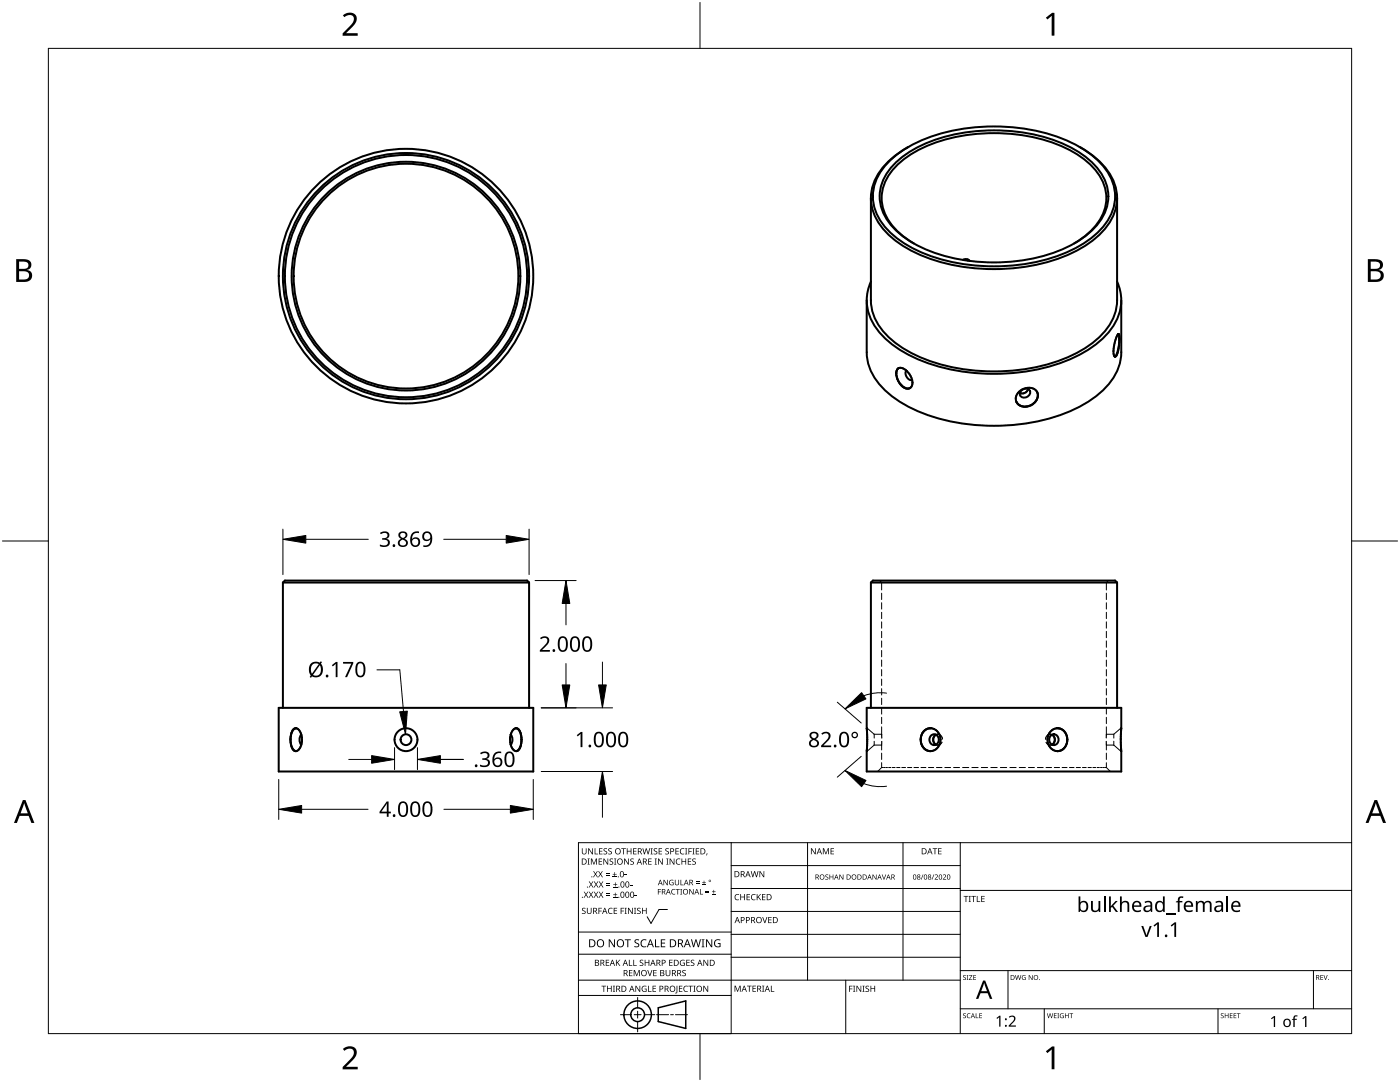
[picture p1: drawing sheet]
<svg xmlns="http://www.w3.org/2000/svg" width="279mm" height="216mm" viewBox="0 0 279 216" stroke-linecap="round" stroke-linejoin="round" font-family="sans-serif">
<g fill="none" stroke="#000" stroke-width=".4">
<path d="M173.8 39.5v20.4a11.5 11.5 0 0 0 5.8 9.2 34.6 34.6 0 0 0 21 5 31.3 31.3 0 0 0 17.8-6 11 11 0 0 0 4.5-8.2v-20.4M177.5 32.1a28.1 28.1 0 0 1 16.5-6.6 36.9 36.9 0 0 1 21.5 3.8 12.9 12.9 0 0 1 6.9 8.6 10.1 10.1 0 0 1-4.3 9.3 30.8 30.8 0 0 1-17.5 5.9 34.9 34.9 0 0 1-20.7-4.9 11.3 11.3 0 0 1-5.7-9 9.9 9.9 0 0 1 3.3-7.1zM179 32.2a26.4 26.4 0 0 1 15-5.9 34.4 34.4 0 0 1 21.2 4 12.1 12.1 0 0 1 5.9 7.6 9 9 0 0 1-3.4 8.3 26.4 26.4 0 0 1-15 5.9 34.4 34.4 0 0 1-21.2-4 12.1 12.1 0 0 1-5.8-7.6 9 9 0 0 1 3.3-8.3zM181.3 29.3a14.1 14.1 0 0 0-7.3 8.3 9.5 9.5 0 0 0 3.2 9.1 26.7 26.7 0 0 0 14.6 6.5 37.9 37.9 0 0 0 23.9-3.7 13.1 13.1 0 0 0 7.1-8.7 10.1 10.1 0 0 0-4-9.2l-3.3-2.3M173 59.9v10.4a10.9 10.9 0 0 0 4.6 8.5 32.4 32.4 0 0 0 18.5 6.1 37.6 37.6 0 0 0 20.2-4.2 14.9 14.9 0 0 0 7.1-7.8l.3-1.3 .1-1.3v-10.4M173.8 56.2a9.1 9.1 0 0 0 1.6 10 23.7 23.7 0 0 0 12.1 7 41.1 41.1 0 0 0 27.2-2.1 15.6 15.6 0 0 0 8.7-8.5 8.8 8.8 0 0 0-.5-6.4M192.2 51.8l.7-.1 .6 .4M193.2 51.8l-.1 .2M214.4 48.6a11.7 11.7 0 0 0 6.3-8.2 9.6 9.6 0 0 0-4.5-8.7 30.2 30.2 0 0 0-17.8-5.1 30.2 30.2 0 0 0-17.9 5.1 9.6 9.6 0 0 0-4.5 8.7 11.7 11.7 0 0 0 6.4 8.2M178.9 74.5a3.2 3.2 0 0 0 2.4 3l.3-.1M178.9 74.5a2.93 2.93 0 0 0 2.4 3l.3-.1M179.3 73.5l-.3 .4-.1 .6"/>
<path d="M179.3 73.5h.1M179.3 73.5a2.37 2.37 0 0 1 2.4 1.5l.3 .8M179.3 73.5a1.14 1.14 0 0 0-.4 1M180.9 74a1.27 1.27 0 0 0 1.1 1.8M182 75.8l.1 .6M182.1 76.4h.1M182.1 76.4l-.2 .7-.3 .3M203.9 77.9a.92 .92 0 0 1 1.1-.3 .92 .92 0 0 1 .5 1.1 1.05 1.05 0 0 1-1 .6 1.05 1.05 0 0 1-1-.7zM205.2 77.7a1.25 1.25 0 0 1-1.6 .7M207 78.3l.1 .6M207 78.3a2.41 2.41 0 0 0-3.8 0l-.4 .9 .1 1M207 78.3h.1"/>
<path d="M207.1 78.9h.1M207.1 78.9a2.39 2.39 0 0 1-1.6 2.1 2.39 2.39 0 0 1-2.6-.8M207.1 78.9a2.52 2.52 0 0 1-4 1.7l-.3-.4M222.5 71.2h.1M223.2 66.6l.1 .3 .1 .7M223.2 66.6l-.4 .6-.3 1.1a3.6 3.6 0 0 0 0 2.9M223.2 66.6l.2 1M223.2 66.6h.1M223.4 67.6a8.1 8.1 0 0 1-.8 3.5l-.1 .1M223.4 67.6h.1M223.4 67.6l-.1 1.1a3 3 0 0 1-.8 2.5M56.5 116.2l.4-.4h48.3l.4 .4"/>
<path d="M56.5 116.2v25M56.5 116.2h49.1M105.6 116.2v25M173.8 116.2h49.1M173.8 116.2l.4-.4h48.3l.4 .4M173.8 116.2v25M222.9 116.2v25M55.6 141.2h50.8v12.7h-50.8zM58 147.6a2.05 2.05 0 0 0 1.1 2.3M58 147.6a2.09 2.09 0 0 0 1 2.3l.7-.4 .4-.9M59.1 145.3a1.42 1.42 0 0 0-1.1 1.7v.6M59.1 145.3h.1"/>
<path d="M59.1 145.3a2.11 2.11 0 0 0-1.1 2.3M59.1 145.3a1.56 1.56 0 0 1 1 1.3M60.1 146.6a1.64 1.64 0 0 0 0 2M60.1 146.6l.2 1M60.3 147.6h.1M60.3 147.6l-.2 1M101.9 146.6l-.1 1 .1 1M101.9 146.6h.1M101.9 146.6a1.22 1.22 0 0 1 1.3-1.3 2.27 2.27 0 0 1 .9 2.3M101.9 146.6a1.64 1.64 0 0 1 0 2M102.9 145.3a2.05 2.05 0 0 1 1.2 2.3M104.1 147.6a2.15 2.15 0 0 1-1.1 2.3"/>
<path d="M104.1 147.6h.1M104.1 147.6a2.05 2.05 0 0 1-1.1 2.3l-.6-.4-.5-.9M173 145.3h.1M173 145.3v-4.1h50.8v4.1M173 145.3l.1 2.3M173.1 147.6h.1M183.7 147.6a2.15 2.15 0 0 0 2 2.3M183.7 147.6a2.1 2.1 0 0 0 2 2.3M185.7 145.3a2.16 2.16 0 0 0-2 2.3M185.8 146.8a1.03 1.03 0 0 1 1.5 .3 1.03 1.03 0 0 1-.5 1.5 1.04 1.04 0 0 1-1.2-.5 1.04 1.04 0 0 1 .2-1.3zM185.8 145.3a2.05 2.05 0 0 0-2.1 2.3M185.8 145.3h.1"/>
<path d="M185.8 145.3a2.21 2.21 0 0 1 1.9 2.3M186.8 146.6a1.17 1.17 0 0 0 0 2M187.7 147.6h.1M187.7 147.6a2.21 2.21 0 0 1-2 2.3M209.2 146.6a2.16 2.16 0 0 0 .3 2.5 2.16 2.16 0 0 0 2.5 .5l.7-.7 .3-1.3M209.3 146.6a1.95 1.95 0 0 1 2.3-1.2 1.95 1.95 0 0 1 1.4 2.2M209.3 146.6h-.1M209.7 146.8a1.03 1.03 0 0 1 1.5 .3 1.03 1.03 0 0 1-.5 1.5 1.04 1.04 0 0 1-1.2-.5 1.04 1.04 0 0 1 .2-1.3zM210 146.6a1.18 1.18 0 0 1 .2 1.8M210.2 148.4l-.2 .2M211 145.3a2.15 2.15 0 0 1 2 2.3M213 147.6a2.15 2.15 0 0 1-2 2.3"/>
<path d="M213 147.6h.1M223.8 145.3l-.1 2.3 .1 6.3h-50.8l.1-6.3M223.8 145.3h.1"/>
<circle cx="81" cy="55.1" r="24.6"/>
<circle cx="81" cy="55.1" r="22.8"/>
<circle cx="81" cy="55.1" r="22.4"/>
<circle cx="81" cy="55.1" r="24.2"/>
<circle cx="81" cy="55.1" r="25.4"/>
<circle cx="81" cy="147.6" r="1.08"/>
<circle cx="81" cy="147.6" r="2.29"/>
</g>
<g fill="none" stroke="#000" stroke-width=".2">
<path d="M175.6 115.8l.4 .4v1.5M176 118.4v1.2M220.8 118.4v1.2M221.2 115.8l-.4 .4v1.5M176 120.3v1.2M176 122.2v1.2M176 124.1v1.2M176 126v1.3M176 127.9v1.3M176 129.8v1.3M176 131.7v1.3M176 133.6v1.3"/>
<path d="M176 135.5v1.3M176 137.4v1.3M176 139.3v1.3M220.8 120.3v1.2M220.8 122.2v1.2M220.8 124.1v1.2M220.8 126v1.3M220.8 127.9v1.3M220.8 129.8v1.3M220.8 131.7v1.3M220.8 133.6v1.3M220.8 135.5v1.3"/>
<path d="M220.8 137.4v1.3M220.8 139.3v1.3M173 145.3h.1M173 149.9h.1M173.1 146.2v2.8M173.1 145.3v.5M173.1 145.3l1.4 1.2M173.1 149.4v.5M174.5 146.5v.8M174.5 148.7h1.5M174.5 146.5h1.5M174.5 148.7l-1.4 1.2"/>
<path d="M174.5 147.9v.8M176 153.2l-.8 .7M176 141.2v1.3M176 143.1v1.3M176 145v1.5M176 148.7v.9M176 150.3v1.2M176 152.2v1M176 146.5h.1M176 153.2h.1M176 146.5v.8M176 147.9v.8"/>
<path d="M176.1 153.2h.1M176.3 153.2h.3M176.8 153.2h.3M177.3 153.2h.5M178.1 153.2h.5M178.9 153.2h.7M180 153.2h.7M181.1 153.2h.9M182.4 153.2h.9M183.8 153.2h1M185.3 153.2h1M185.6 145.3h.2"/>
<path d="M185.7 145.3l.6 .1 .6 .4M186.4 148.7h.8M186.4 146.5h.8M186.8 148.6l.4 .1M186.9 153.2h1.1M186.9 149.4l-.5 .4-.7 .1M187.1 146.5l-.3 .1M187.1 146.5h.1M187.2 146.5h-.1M187.2 146.5h.1M187.2 146.5a1.03 1.03 0 0 1 .9 1M187.3 146.2a2.57 2.57 0 0 1 0 2.8"/>
<path d="M187.8 148.4l-.6 .3M188 148.1l-.2 .3M188.6 153.2h1.1M190.3 153.2h1.2M192.1 153.2h1.2M194 153.2h1.2M195.8 153.2h1.3M197.7 153.2h1.3M199.6 153.2h1.3M201.5 153.2h1.3M203.4 153.2h1.2M205.2 153.2h1.2"/>
<path d="M207 153.2h1.2M208.8 153.2h1.1M208.8 148.1l.3 .4 .5 .2M209.4 146.2a2.57 2.57 0 0 0 0 2.8M209.5 146.5a1.04 1.04 0 0 0-.9 1M209.5 146.5h.1M209.6 146.5h-.1M209.6 148.7h.7M209.6 146.5h.7M209.6 146.5h.1M209.7 146.5l.2 .1M209.8 149.4l.6 .4 .7 .1"/>
<path d="M209.9 148.6l-.3 .1M209.9 146.6h.1M210 148.6h-.1M210.4 153.2h1.1M211 145.3h.1M211.1 145.3l-.7 .1-.6 .4M211.1 145.3h-.1M211.1 145.3h.1M212 153.2h1M213.4 153.2h.9M214.8 153.2h.8M216 153.2h.8"/>
<path d="M217.1 153.2h.7M218.1 153.2h.6M218.9 153.2h.5M219.6 153.2h.4M220.2 153.2h.2M220.5 153.2h.2M220.7 153.2h.1M220.8 147.9v.8M220.8 146.6v.7M220.8 148.7h.1M220.8 146.5h1.5M220.8 146.5v.1"/>
<path d="M220.8 153.2l.8 .7M220.8 141.2v1.3M220.8 143.1v1.3M220.8 145v1.5M220.8 148.7v.9M220.8 150.3v1.2M220.8 152.2v1M220.8 148.7h1.5M222.3 147.9v.8M222.3 148.7l1.4 1.2M222.3 146.5v.8M223.7 149.4v.5"/>
<path d="M223.7 146.2v2.8M223.7 145.3h.1M223.7 149.9h.1M223.7 145.3l-1.4 1.2M223.7 145.3v.5"/>
</g>
<path d="M9.7 9.7h260v196.5h-260z" fill="none" stroke="#000" stroke-width=".2"/>
<path d="M139.7 .5v9.2M.5 108h9.2M269.7 108h9.2M139.7 206.2v9.2" fill="none" stroke="#000" stroke-width=".2"/>
<g fill="#000">
<path d="M68.4 3.1a1.64 1.64 0 0 1 2.8 .4 2.52 2.52 0 0 1-1.2 2.2l-.9 .9h2.3v.5h-3v-.4l1.2-1.2a1.95 1.95 0 0 0 .9-2.2 1.23 1.23 0 0 0-1.8 .1zM208.7 3.5l1.3-.9h.4v4.5h-.5v-4l-.9 .8zM68.4 209.3a1.64 1.64 0 0 1 2.8 .4 2.52 2.52 0 0 1-1.2 2.2l-.9 1h2.3v.5h-3v-.5l1.2-1.2a1.95 1.95 0 0 0 .9-2.1 1.23 1.23 0 0 0-1.8 .1zM208.7 209.8l1.3-1h.4v4.6h-.5v-4l-.9 .7z"/>
<path d="M3.2 51.7h1.3a1.28 1.28 0 0 1 1.7 1.3 1.04 1.04 0 0 1-.8 .9 1.23 1.23 0 0 1 1 1.5 1.23 1.23 0 0 1-1.6 .9h-1.6zM3.8 54.1v1.7h.9a.86 .86 0 0 0 1.1-.9 .86 .86 0 0 0-1.1-.8zM3.8 52.2v1.4h.8a.78 .78 0 0 0 1.1-.7 .78 .78 0 0 0-1.1-.7z"/>
<path d="M273 51.7h1.3a1.28 1.28 0 0 1 1.7 1.3 1.04 1.04 0 0 1-.9 .9 1.23 1.23 0 0 1 1 1.5 1.23 1.23 0 0 1-1.5 .9h-1.6zM273.6 54.1v1.7h.9a.86 .86 0 0 0 1.1-.9 .86 .86 0 0 0-1.2-.8zM273.6 52.2v1.4h.8a.78 .78 0 0 0 1-.7 .78 .78 0 0 0-1.1-.7z"/>
<path d="M4.6 159.6h.5l1.8 4.6h-.6l-.6-1.4h-1.8l-.5 1.4h-.6zM4.8 160.2l-.7 2.1h1.4z"/>
<path d="M274.3 159.6h.5l1.8 4.6h-.6l-.5-1.4h-1.8l-.6 1.4h-.6zM274.6 160.2l-.7 2.1h1.4z"/>
</g>
<g fill="none" stroke="#000" stroke-width=".2">
<path d="M145.9 168.1v38.1h-30.5v-38.1h154.3M145.9 172.7h45.7M145.9 177.3h45.7M161.2 168.1v27.5M180.2 168.1v27.5M191.6 168.1v38.1M191.6 177.7h78.1M115.4 198.6h30.5M115.4 195.6h76.2M115.4 190.4h30.5M115.4 186h30.5M127.3 199v2.1"/>
<path d="M133.2 181.5h-1.7l-1.6 2.8-.7-1.4M145.9 181.9h45.7M145.9 186.4h45.7M145.9 191h45.7M168.8 195.6v10.6M191.6 193.7h78.1M201.2 193.7v7.6M262.1 193.7v7.6M123.8 202.5h2.1M126.6 202.5h1.3M127.3 201.8v1.4M127.3 203.8v2.1"/>
<path d="M128.6 202.5h2.1M131 202.5h2.4M133.8 202.5h.6M134.8 202.5h2.4M191.6 201.3h78.1M208.4 201.3v4.9M243.1 201.3v4.9"/>
</g>
<g fill="#000">
<path d="M116.1 169.3h.2v.8a.32 .32 0 0 0 .3 .3 .32 .32 0 0 0 .3-.3v-.8h.2v.8a.47 .47 0 0 1-.5 .4 .47 .47 0 0 1-.5-.5zM116.5 177.9h.2l.3 .5 .3-.5h.1l-.4 .6 .4 .6h-.1l-.3-.5-.4 .5h-.1l.4-.6zM117.3 171.3h.4l-.1 .1v1l.1 .1h-.4l.1-.1v-1zM117.4 169.3h.2l.6 1v-1h.1v1.2h-.1l-.7-1v1h-.1zM117.5 177.9h.2l.3 .5 .3-.5h.1l-.4 .6 .4 .6h-.1l-.4-.5-.3 .5h-.1l.4-.6zM117.5 175.9h.2l.3 .5 .3-.5h.1l-.4 .6 .5 .6h-.2l-.3-.5-.4 .5h-.1l.4-.6zM117.9 171.3h.3l.3 1 .4-1h.2v1.2h-.1v-1l-.4 1h-.1l-.4-1v1h-.2zM118.7 169.3h.1v1h.6v.2h-.7zM118.4 173.8h.1l.3 .5 .3-.5h.2l-.4 .6 .4 .7h-.1l-.4-.6-.3 .6h-.1l.4-.7zM118.5 177.9h.2l.2 .5 .3-.5h.2l-.4 .6 .4 .6h-.1l-.4-.5-.3 .5h-.1l.4-.6zM118.5 175.9h.2l.3 .5 .3-.5h.1l-.4 .6 .4 .6h-.1l-.3-.5-.4 .5h-.1l.4-.6zM119.5 171.3h.7v.1h-.6v.4h.5v.2h-.5v.4h.6v.1h-.7z"/>
<path d="M119.6 169.3h.6v.1h-.5v.4h.5v.1h-.5v.4h.5v.2h-.6zM119.4 173.8h.1l.3 .5 .3-.5h.2l-.4 .6 .4 .7h-.1l-.4-.6-.3 .6h-.2l.5-.7zM119.5 177.9h.1l.3 .5 .3-.5h.2l-.4 .6 .4 .6h-.1l-.4-.5-.3 .5h-.1l.4-.6zM119.5 175.9h.2l.3 .5 .3-.5h.1l-.4 .6 .4 .6h-.1l-.4-.5-.3 .5h-.1l.4-.6zM120.9 174.6h.8v.1h-.8zM120.9 174.2h.8v.1h-.8zM121 178.7h.8v.1h-.8zM121 178.3h.8v.1h-.8zM121 176.6h.8v.1h-.8zM121 176.3h.8v.1h-.8zM120.5 169.4l.4-.1h.3l-.1 .1a.25 .25 0 0 0-.4-.1 .25 .25 0 0 0 0 .4 .4 .4 0 0 1 .5 .3 .4 .4 0 0 1-.3 .5 .4 .4 0 0 1-.5-.2h.2a.27 .27 0 0 0 .4-.1 .27 .27 0 0 0-.3-.3l-.2-.2zM120.4 171.3h.2l.6 1v-1h.2v1.2h-.2l-.6-1v1h-.2z"/>
<path d="M121.4 169.4l.5-.1h.2v.1a.25 .25 0 0 0-.4-.1 .25 .25 0 0 0 0 .4 .4 .4 0 0 1 .4 .3 .4 .4 0 0 1-.2 .5 .4 .4 0 0 1-.5-.2h.1a.27 .27 0 0 0 .5-.1 .27 .27 0 0 0-.4-.3l-.2-.2zM122.3 174.9h.8v.2h-.8zM122.4 179h.8v.1h-.8zM122.4 177h.8v.1h-.8zM121.7 171.4l.4-.1 .3 .1-.1 .1a.25 .25 0 0 0-.4-.1 .25 .25 0 0 0 0 .4 .4 .4 0 0 1 .5 .3 .4 .4 0 0 1-.3 .5 .4 .4 0 0 1-.5-.3l.2 .1a.27 .27 0 0 0 .4-.2 .27 .27 0 0 0-.3-.3l-.2-.2zM122.6 174h.1v.4h.4v.1h-.4v.4h-.1v-.4h-.3v-.1h.3zM122.7 178.1h.1v.4h.4v.1h-.4v.3h-.1v-.3h-.3v-.1h.3zM122.7 176.1h.2v.3h.3v.2h-.3v.3h-.2v-.3h-.3v-.2h.3zM122.5 171.3h.5l-.2 .1v1l.2 .1h-.5l.2-.1v-1zM124 169.3h.9v.1h-.4v1.1h-.1v-1.1h-.4zM124.7 174.5h.4v.2h-.4zM124.6 171.3h.1l.7 1v-1h.1v1.2h-.2l-.6-1v1h-.1z"/>
<path d="M125.7 176.6h.5v.1h-.5zM125.1 169.3h.1v.5h.7v-.5h.1v1.2h-.1v-.6h-.7v.6h-.1zM125.8 171.4l.5-.1 .2 .1v.1a.25 .25 0 0 0-.4-.1 .25 .25 0 0 0 0 .4 .4 .4 0 0 1 .4 .3 .4 .4 0 0 1-.2 .5 .4 .4 0 0 1-.5-.3l.1 .1a.27 .27 0 0 0 .5-.2 .27 .27 0 0 0-.4-.3l-.2-.2zM126.7 178.6h.4v.2h-.4zM126.4 169.3h.6v.1h-.5v.4h.5v.1h-.5v.4h.5v.2h-.6zM128.2 169.3h.2l.2 1 .3-1h.2l.2 1 .3-1h.1l-.3 1.2h-.1l-.3-1.1-.3 1.1h-.2zM129.4 171.3h.6v.1h-.5v.4h.5v.2h-.5v.4h.5v.1h-.6zM129.8 169.3h.5l-.2 .1v1l.2 .1h-.5l.2-.1v-1zM130.7 171.3h.4l-.1 .1v1l.1 .1h-.4l.1-.1v-1zM130.5 169.4l.4-.1h.3l-.1 .1a.25 .25 0 0 0-.4-.1 .25 .25 0 0 0 0 .4 .4 .4 0 0 1 .5 .3 .4 .4 0 0 1-.3 .5 .4 .4 0 0 1-.5-.2h.2a.27 .27 0 0 0 .4-.1 .27 .27 0 0 0-.3-.3l-.2-.2zM131.3 177.4h.6v.1h-.5v.4h.5v.1h-.5v.5h-.1zM131.4 169.3h.7v.1h-.5v.4h.5v.1h-.5v.4h.5v.2h-.7z"/>
<path d="M131.3 171.3h.2l.7 1-.1-1h.2v1.2h-.2l-.6-1v1h-.2zM132.4 175.6h.2l.6 .9v-.9h.1v1h-.2l-.6-.9v.9h-.1zM133 171.3h.4l-.1 .1v1l.1 .1h-.4l.1-.1v-1zM132.8 169.4l.4-.1h.3l-.1 .1a.25 .25 0 0 0-.3-.1 .25 .25 0 0 0 0 .4 .4 .4 0 0 1 .4 .3 .4 .4 0 0 1-.3 .5 .4 .4 0 0 1-.4-.2h.1a.27 .27 0 0 0 .5-.1 .27 .27 0 0 0-.4-.3l-.2-.2zM133.7 175.7l.5-.2 .2 .1v.1a.45 .45 0 0 0-.7 .4 .45 .45 0 0 0 .6 .4v-.3h-.2v-.1h.3v.5a.6 .6 0 0 1-.8-.1 .6 .6 0 0 1 .1-.8zM134.1 177.5l.4-.1h.3l-.1 .2a.44 .44 0 0 0-.6 .4 .44 .44 0 0 0 .6 .3 .52 .52 0 0 1-.7 0 .52 .52 0 0 1 .1-.8zM133.6 171.3h.2l.7 1v-1h.1v1.2h-.2l-.6-1v1h-.2zM134.9 177.4h.8v.1h-.4v1h-.1v-1h-.3zM135 171.5l.5-.2 .3 .1-.1 .1a.49 .49 0 0 0-.7 .4 .49 .49 0 0 0 .7 .5 .52 .52 0 0 1-.6 0 .52 .52 0 0 1-.2-.6zM134.8 169.3h.7v.1h-.6v.4h.5v.1h-.5v.4h.6v.2h-.7zM134.7 175.6h.1v.7a.28 .28 0 0 0 .3 .2 .28 .28 0 0 0 .3-.2v-.7h.1v.7a.42 .42 0 0 1-.4 .4 .42 .42 0 0 1-.4-.4zM135.8 175.6h.1v.9h.5v.1h-.6z"/>
<path d="M135.8 177.4h.3l-.1 .1v.9l.1 .1h-.3l.1-.1v-.9zM135.8 169.4l.5-.2 .3 .1-.1 .1a.49 .49 0 0 0-.7 .5 .49 .49 0 0 0 .8 .4 .52 .52 0 0 1-.7 .1 .52 .52 0 0 1-.2-.6zM136 171.3h.2v.5h.6v-.5h.1v1.2h-.1v-.5h-.6v.5h-.2zM136.7 169.3h.5l-.2 .1v1l.2 .1h-.5l.2-.1v-1zM137.4 169.3h.7v.1h-.6v.4h.5v.2h-.5v.5h-.1zM137.3 171.3h.6v.1h-.5v.4h.5v.2h-.5v.4h.5v.1h-.6zM137.6 177.4h.1l.6 .9v-.9h.1v1.1h-.1l-.6-.9v.9h-.1zM138.2 169.3h.4l-.1 .1v1l.1 .1h-.4l.1-.1v-1zM138.9 176.2h.7v.1h-.7zM138.9 175.9h.7v.1h-.7zM138.2 171.4l.4-.1 .3 .1-.1 .1a.25 .25 0 0 0-.4-.1 .25 .25 0 0 0 0 .4 .4 .4 0 0 1 .5 .3 .4 .4 0 0 1-.3 .5 .4 .4 0 0 1-.5-.3l.2 .1a.27 .27 0 0 0 .4-.2 .27 .27 0 0 0-.3-.3l-.2-.2zM138.9 169.3h.6v.1h-.5v.4h.5v.1h-.5v.4h.5v.2h-.6z"/>
<path d="M139.7 177.4h.1v1h.5v.1h-.6zM140.1 176.5h.8v.1h-.8zM140.4 175.7h.2v.3h.3v.2h-.3v.3h-.2v-.3h-.3v-.2h.3zM140.8 178h.7v.2h-.7zM140.8 177.7h.7v.1h-.7zM141 170.3h.2l-.3 .4zM142.1 178.4h.7v.1h-.7zM142.4 177.6h.1v.3h.3v.1h-.3v.3h-.1v-.3h-.3v-.1h.3zM146.8 178.6l.4-.2 .3 .1v.1a.49 .49 0 0 0-.7 .4 .49 .49 0 0 0 .7 .5 .52 .52 0 0 1-.7 0 .52 .52 0 0 1-.2-.6zM147.7 178.4h.2v.5h.6v-.5h.2v1.2h-.2v-.5h-.6v.5h-.2zM149 178.4h.7v.1h-.5v.4h.4v.2h-.4v.4h.5v.1h-.7zM150 178.6l.5-.2 .3 .1-.1 .1a.49 .49 0 0 0-.7 .4 .49 .49 0 0 0 .8 .5 .52 .52 0 0 1-.7 0 .52 .52 0 0 1-.2-.6z"/>
<path d="M149.8 173.8h.2l.2 1.1 .3-1.1h.2l.3 1.1 .2-1.1h.2l-.3 1.2h-.2l-.3-1-.3 1h-.1zM151 178.4h.2v.6l.5-.6h.2l-.5 .5 .5 .7h-.2l-.4-.6-.1 .6h-.2zM151.6 173.8h.1l.7 1v-1h.1v1.2h-.2l-.6-1v1h-.1zM152.1 178.4h.7v.1h-.6v.4h.5v.2h-.5v.4h.6v.1h-.7zM161.8 169.3h.2l.7 1v-1h.1v1.2h-.2l-.6-1v1h-.2zM164.2 169.3h.2l.4 .9 .4-.9h.2v1.2h-.1v-1.1l-.4 1.1h-.1l-.4-1.1v1.1h-.2zM164.8 174.6l.3-.1h.2v.1a.24 .24 0 0 0-.3 0 .24 .24 0 0 0-.1 .3 .24 .24 0 0 0 .3 .1 .33 .33 0 0 1 .1 .5 .33 .33 0 0 1-.6 0l.1-.1a.26 .26 0 0 0 .3 0 .26 .26 0 0 0 .1-.3 .26 .26 0 0 0-.4-.1zM165.5 174.5h.2v.4h.5v-.4h.1v1h-.1v-.5h-.5v.5h-.2zM165.8 169.3h.6v.1h-.5v.4h.5v.1h-.5v.4h.5v.2h-.6zM167.5 174.5h.2l.5 .8v-.8h.1v1h-.1l-.6-.8v.8h-.1zM174.1 174.5h.2l.5 .8v-.8h.1v1h-.1l-.6-.8v.8h-.1zM176 174.5h.1l.3 .9 .3-.9h.1l-.3 1h-.1z"/>
<path d="M184.2 174.5h.1l-.4 1h-.1zM186.3 174.5h.1l-.3 1h-.2zM186.1 169.3h.9v.1h-.3v1.1h-.2v-1.1h-.4zM186.5 174.6a.37 .37 0 0 1 .6 0 .37 .37 0 0 1-.2 .6l-.2 .2h.5v.1h-.7l.3-.4a.27 .27 0 0 0 .3-.3 .27 .27 0 0 0-.4-.2zM187.2 169.3h.7v.1h-.5v.4h.5v.1h-.5v.4h.5v.2h-.7zM188.2 174.6a.37 .37 0 0 1 .6 0 .37 .37 0 0 1-.3 .6l-.2 .2h.5v.1h-.6l.2-.4a.27 .27 0 0 0 .3-.3 .27 .27 0 0 0-.4-.2zM192.3 178.8h.9v.1h-.3v1.1h-.2v-1.1h-.4zM193.3 178.8h.5l-.2 .1v1l.2 .1h-.5l.2-.1v-1zM193.8 178.8h1v.1h-.4v1.1h-.2v-1.1h-.4zM194.9 178.8h.2v1.1h.5v.1h-.7zM195.8 178.8h.7v.1h-.5v.4h.5v.1h-.5v.5h.5v.1h-.7zM217.7 179.8h.4v1.4a.59 .59 0 0 0 .7 .5 .59 .59 0 0 0 .4-.8v-1.1h.4v2.2h-.3l-.1-.3a.84 .84 0 0 1-.9 .3 .84 .84 0 0 1-.6-.8z"/>
<path d="M116.2 181.3l.4-.2 .3 .1-.1 .1a.25 .25 0 0 0-.4-.1 .25 .25 0 0 0 0 .4 .4 .4 0 0 1 .5 .3 .4 .4 0 0 1-.3 .5 .4 .4 0 0 1-.5-.2h.2a.27 .27 0 0 0 .4-.1 .27 .27 0 0 0-.3-.3l-.2-.2zM117.1 181.1h.2v.8a.32 .32 0 0 0 .3 .3 .32 .32 0 0 0 .3-.3v-.8h.2v.8a.47 .47 0 0 1-.5 .5 .47 .47 0 0 1-.5-.5zM119.4 181.1h.7v.2h-.5v.4h.5v.1h-.5v.6h-.2zM120 196.7h1v.1h-.4v1.1h-.2v-1.1h-.4zM120.9 191.5h.7v.1h-.6v.4h.5v.2h-.5v.4h.6v.1h-.7zM121.5 181.3l.4-.2 .4 .1-.1 .1a.49 .49 0 0 0-.7 .5 .49 .49 0 0 0 .7 .4 .52 .52 0 0 1-.6 .1 .52 .52 0 0 1-.3-.6zM121.1 196.7h.2v.5h.6v-.5h.2v1.2h-.2v-.6h-.6v.6h-.2zM121.5 187.4h.2l.9 1.3v-1.3h.1v1.6h-.2l-.8-1.3v1.3h-.2zM122.3 196.7h.4l-.1 .1v1l.1 .1h-.4l.2-.1v-1zM122.5 181.1h.7v.2h-.6v.4h.5v.1h-.5v.4h.6v.2h-.7zM122.9 191.5h.2v.6l.5-.6h.2l-.5 .5 .5 .7h-.2l-.4-.6-.1 .6h-.2zM123.9 181.1h.6v.2h-.5v.4h.5v.1h-.5v.6h-.1z"/>
<path d="M124.7 181.1h.4l-.2 .2v.9l.2 .2h-.4l.1-.2v-.9zM124.7 187.4h1.2v.2h-.5v1.4h-.2v-1.4h-.5zM125.5 191.5h.2v1.1h.5v.1h-.7zM125.5 193.6h.7v.1h-.5v.4h.5v.1h-.5v.4h.5v.2h-.7zM125.3 181.1h.2l.7 1.1-.1-1.1h.2v1.3h-.2l-.6-1v1h-.2zM126.4 191.5h.1v1.1h.6v.1h-.7zM126.5 181.1h.5l-.2 .2v.9l.2 .2h-.5l.2-.2v-.9zM126.5 193.6h.2l.4 1 .4-1h.2v1.2h-.2v-1.1l-.4 1.1h-.1l-.4-1.1v1.1h-.1zM126.7 187.6l.3-.2 .6 .1-.2 .1a.33 .33 0 0 0-.6 .2 .33 .33 0 0 0 .4 .4 .47 .47 0 0 1 .4 .6 .47 .47 0 0 1-.7 .2h-.3v-.2h.2a.35 .35 0 0 0 .6-.2 .35 .35 0 0 0-.5-.4l-.3-.2zM126.8 196.7h.2l.6 1v-1h.2v1.2h-.2l-.7-1 .1 1h-.2zM127.2 181.3l.4-.2 .3 .1-.1 .1a.25 .25 0 0 0-.4-.1 .25 .25 0 0 0 0 .4 .4 .4 0 0 1 .5 .3 .4 .4 0 0 1-.3 .5 .4 .4 0 0 1-.5-.2h.2a.27 .27 0 0 0 .4-.1 .27 .27 0 0 0-.3-.3l-.2-.2zM127.7 191.6l.4-.1 .3 .1-.1 .1a.25 .25 0 0 0-.3-.1 .25 .25 0 0 0 0 .4 .4 .4 0 0 1 .4 .3 .4 .4 0 0 1-.3 .5 .4 .4 0 0 1-.4-.3l.1 .1a.27 .27 0 0 0 .5-.2 .27 .27 0 0 0-.4-.3l-.2-.2z"/>
<path d="M128 187.6l.6-.2 .4 .1-.1 .2a.63 .63 0 0 0-.9 .5 .63 .63 0 0 0 1 .6v.2a.83 .83 0 0 1-1.1-.3 .83 .83 0 0 1 .1-1.1zM128.2 196.8l.6-.1 .2 .1v.1a.5 .5 0 0 0-.8 .4 .5 .5 0 0 0 .7 .5v-.4h-.3v-.1h.4v.6a.66 .66 0 0 1-.8-.2 .66 .66 0 0 1 0-.9zM128.1 181.1h.2v.6h.6v-.6h.2v1.3h-.2v-.6h-.6v.6h-.2zM129.2 193.6h.1l.4 1 .3-1h.2l-.4 1.2h-.2zM129.3 196.7h.2v1.1h.5v.1h-.7zM128.7 191.5h.1v.5h.6v-.5h.2v1.2h-.2v-.5h-.6v.5h-.1zM130.7 187.4h.2v1.4h.7v.2h-.9zM130.2 196.7h.7v.1h-.5v.4h.5v.1h-.5v.5h.5v.1h-.7zM130.4 193.6h.6v.1h-.5v.4h.5v.1h-.5v.4h.5v.2h-.6zM131.9 187.4h.9v.2h-.7v.5h.6v.2h-.6v.5h.7v.2h-.9zM132.8 193.6h.2v.7a.32 .32 0 0 0 .3 .4 .32 .32 0 0 0 .3-.4v-.7h.2v.7a.47 .47 0 0 1-.5 .5 .47 .47 0 0 1-.5-.5zM133.5 191.5h.7v.1h-.5v.4h.5v.2h-.5v.4h.5v.1h-.7z"/>
<path d="M135 196.7h.2v1.3l-.1 .2h-.3l-.1-.1 .3-.2zM135.5 196.7h.7v.1h-.5v.4h.4v.1h-.4v.5h.5v.1h-.7zM135.8 191.7l.5-.2 .4 .1-.1 .1a.5 .5 0 0 0-.8 .4 .5 .5 0 0 0 .7 .5v-.4h-.2v-.1h.4v.6a.66 .66 0 0 1-.9-.1 .66 .66 0 0 1 0-.9zM136.2 193.7l.4-.2 .3 .1-.1 .1a.25 .25 0 0 0-.4-.1 .25 .25 0 0 0 0 .4 .4 .4 0 0 1 .5 .3 .4 .4 0 0 1-.3 .5 .4 .4 0 0 1-.5-.2h.2a.27 .27 0 0 0 .5-.1 .27 .27 0 0 0-.4-.3l-.2-.2zM136.5 196.8l.5-.1 .3 .1-.1 .1a.49 .49 0 0 0-.7 .4 .49 .49 0 0 0 .8 .4 .52 .52 0 0 1-.7 .1 .52 .52 0 0 1-.2-.6zM137 191.5h.6v.1h-.5v.4h.5v.2h-.5v.4h.5v.1h-.6zM137.4 196.7h.9v.1h-.4v1.1h-.1v-1.1h-.4zM137.9 191.6l.4-.1 .3 .1-.1 .1a.25 .25 0 0 0-.4-.1 .25 .25 0 0 0 0 .4 .4 .4 0 0 1 .5 .3 .4 .4 0 0 1-.3 .5 .4 .4 0 0 1-.5-.3l.2 .1a.27 .27 0 0 0 .4-.2 .27 .27 0 0 0-.3-.3l-.2-.2zM138.4 196.7h.4l-.1 .1v1l.1 .1h-.4l.1-.1v-1zM137.9 187.4h.2l.3 1.4 .4-1.4h.2l.4 1.4 .3-1.4h.2l-.4 1.6h-.2l-.4-1.3-.4 1.3h-.2zM140 187.4h.6l-.2 .2v1.3l.2 .1h-.6l.2-.1v-1.3zM140.4 196.7h.1l.7 1v-1h.1v1.2h-.1l-.7-1v1h-.1z"/>
<path d="M140.4 191.5h.2l.6 1v-1h.1v1.2h-.1l-.7-1v1h-.1zM140.9 187.4h.2l.9 1.3v-1.3h.1v1.6h-.2l-.8-1.3v1.3h-.2zM142.7 187.6l.7-.2 .4 .1-.1 .2a.65 .65 0 0 0-1 .5 .65 .65 0 0 0 .9 .6v-.4h-.3v-.2h.5v.7a.86 .86 0 0 1-1.1-.1 .86 .86 0 0 1 0-1.2zM146.6 196.7h.2l.4 1 .4-1h.2v1.2h-.1v-1.1l-.4 1.1h-.2l-.4-1.1v1.1h-.1zM149.1 196.7h.9v.1h-.4v1.1h-.1v-1.1h-.4zM150.2 196.7h.7v.1h-.6v.4h.5v.1h-.5v.5h.6v.1h-.7zM152.1 183h.2l.3 1 .4-1h.1l-.4 1.2h-.1zM152.1 196.7h.4l-.1 .1v1l.1 .1h-.4l.1-.1v-1zM153.8 196.7h.2v1.1h.5v.1h-.7zM153.3 183h.7v.1h-.5v.4h.5v.1h-.5v.5h.5v.1h-.7zM169.5 196.7h.6v.1h-.5v.5h.5v.1h-.5v.5h-.1zM170.2 196.7h.5l-.2 .1v1l.2 .1h-.5l.2-.1v-1z"/>
<path d="M170.9 196.7h.2l.6 1v-1h.2v1.2h-.2l-.6-1v1h-.2zM172.1 196.7h.5l-.2 .1v1l.2 .1h-.5l.2-.1v-1zM172.8 196.8l.4-.1h.2v.2a.25 .25 0 0 0-.4-.1 .25 .25 0 0 0 0 .4 .4 .4 0 0 1 .5 .3 .4 .4 0 0 1-.3 .4 .4 .4 0 0 1-.5-.2l.2 .1a.27 .27 0 0 0 .4-.2 .27 .27 0 0 0-.3-.3l-.3-.2zM173.7 196.7h.2v.5h.6v-.5h.2v1.2h-.2v-.6h-.6v.6h-.2zM192.2 194.7l.4-.1h.2l-.1 .1a.24 .24 0 0 0-.3 0 .24 .24 0 0 0-.1 .3 .24 .24 0 0 0 .4 .1 .31 .31 0 0 1 0 .4 .31 .31 0 0 1-.5-.1 .24 .24 0 0 0 .3 .1 .24 .24 0 0 0 .1-.3l-.4-.3zM192.9 194.6h.4l-.1 .1v.7l.1 .1h-.4l.1-.1v-.7zM193.4 194.6h.6l-.5 .8h.6v.1h-.7l.5-.8h-.5zM194.2 194.6h.6v.1h-.4v.3h.4v.1h-.4v.3h.4v.1h-.6zM202.6 194.6h.1l.2 .8 .2-.8h.2l.2 .8 .2-.8h.1l-.2 .9h-.2l-.2-.8-.2 .8h-.2zM204 194.7l.4-.1h.3l-.1 .1a.4 .4 0 0 0-.6 .4 .4 .4 0 0 0 .6 .3v-.3l-.2-.1h.3v.5a.53 .53 0 0 1-.7-.1 .53 .53 0 0 1 0-.7zM205.3 194.6h.1l.6 .8v-.8h.1v.9h-.2l-.5-.8v.8h-.1zM221.3 178.9h.4v1.9l1-1h.4l-.9 .9 .9 1.3h-.4l-.8-1.1-.2 .3v.8h-.4z"/>
<path d="M223.5 178.9h.4v1.2a.84 .84 0 0 1 .9-.3 .84 .84 0 0 1 .6 .7v1.5h-.4v-1.4a.59 .59 0 0 0-.7-.6 .59 .59 0 0 0-.4 .8v1.2h-.4zM227.8 184.8h.4l.6 1.8 .7-1.8h.3l-.8 2.2h-.4zM230.2 184.7l.8-.7h.3v3h-.4l.1-2.6-.6 .5zM232.8 182.3h1.8v.3h-1.8zM233.6 184.7l.8-.7h.3v3h-.3v-2.6l-.6 .5zM235.2 179l.8-.1h.2l-.1 .3a.46 .46 0 0 0-.6 0 .46 .46 0 0 0-.1 .6h.6v.3h-.6v1.9h-.3v-1.9h-.4v-.2l.4-.1zM238.7 179.8h.3v.3a.83 .83 0 0 1 1.4 0 .78 .78 0 0 1 .8-.3 .78 .78 0 0 1 .6 .7v1.5h-.4v-1.4a.54 .54 0 0 0-.6-.6 .54 .54 0 0 0-.4 .8v1.2h-.3v-1.4a.55 .55 0 0 0-.7-.5 .55 .55 0 0 0-.4 .7v1.2h-.3zM263.5 194.6h.6v.1h-.5v.3h.4v.1h-.4v.3h.5v.1h-.6zM264.1 194.6h.2l.2 .8 .3-.8h.2l-.4 .9h-.1zM192.2 202.3l.4-.1h.2l-.1 .1a.24 .24 0 0 0-.3 0 .24 .24 0 0 0-.1 .3 .24 .24 0 0 0 .4 .1 .31 .31 0 0 1 0 .5 .31 .31 0 0 1-.5-.2 .24 .24 0 0 0 .3 .1 .24 .24 0 0 0 .1-.3l-.4-.2zM193.1 202.3l.3-.1h.3l-.1 .1a.39 .39 0 0 0-.5 .4 .39 .39 0 0 0 .5 .3 .46 .46 0 0 1-.6 0 .46 .46 0 0 1 .1-.7zM194.7 202.2h.1v.8h.5v.2h-.6z"/>
<path d="M195.4 202.2h.6v.1h-.4v.3h.4v.1h-.4v.4h.4v.1h-.6zM198.9 203.1l.5-.4h.3v2.2h-.3v-1.9l-.4 .3zM201.3 202.9a.76 .76 0 0 1 1.2 0 .76 .76 0 0 1-.3 1.1l-.6 .6h1.1v.3h-1.4v-.3l.8-.8a.52 .52 0 0 0 .2-.8 .52 .52 0 0 0-.8 .1zM209 202.2h.1l.2 .8 .2-.8h.1l.3 .8 .2-.8h.1l-.3 1h-.1l-.2-.9-.3 .9h-.1zM210.3 202.2h.6v.1h-.4v.3h.3v.1h-.3v.4h.4v.1h-.6zM211 202.2h.4l-.2 .1v.8l.2 .1h-.4l.1-.1v-.8zM211.6 202.3l.7-.1-.1 .1a.4 .4 0 0 0-.6 .4 .4 .4 0 0 0 .6 .3v-.2l-.2-.2h.3v.5a.53 .53 0 0 1-.7-.1 .53 .53 0 0 1 0-.7zM212.5 202.2h.2v.4h.5v-.4h.1v1h-.1v-.5h-.5v.5h-.2zM213.4 202.2h.8v.1h-.3v.9h-.2v-.9h-.3zM243.7 202.3l.3-.1h.2v.1a.24 .24 0 0 0-.3 0 .24 .24 0 0 0-.1 .3 .24 .24 0 0 0 .3 .1 .31 .31 0 0 1 0 .5 .31 .31 0 0 1-.5-.2 .24 .24 0 0 0 .4 .1 .24 .24 0 0 0 0-.3l-.3-.2zM244.4 202.2h.2v.4h.5v-.4h.1v1h-.1v-.5h-.5v.5h-.2zM245.4 202.2h.6v.1h-.4v.3h.4v.1h-.4v.4h.4v.1h-.6z"/>
<path d="M246.2 202.2h.5v.1h-.4v.3h.4v.1h-.4v.4h.4v.1h-.5zM246.8 202.2h.8v.1h-.3v.9h-.2v-.9h-.3zM253.7 203.2l.6-.5h.2v2.2h-.3v-1.9l-.4 .4zM258.2 202.7l.3-.1h.5l-.1 .3-.4-.1-.1 .2v.3h.4v.2h-.4v1.4h-.3v-1.4h-.3l.3-.2zM259.9 203.2l.6-.5h.2v2.2h-.2v-1.9l-.5 .4z"/>
<path d="M116.1 171.3h.4a.61 .61 0 0 1 .6 .6 .61 .61 0 0 1-.6 .6h-.4zM116.3 171.4v1h.1a.48 .48 0 0 0 .5-.5 .48 .48 0 0 0-.4-.5z"/>
<path d="M122.7 169.9a.61 .61 0 0 1 1.2 0 .61 .61 0 0 1-1.2 0zM122.9 169.9a.45 .45 0 0 0 .9 0 .45 .45 0 0 0-.9 0z"/>
<path d="M123.1 171.9a.61 .61 0 0 1 1.2 0 .61 .61 0 0 1-1.2 0zM123.3 171.9a.45 .45 0 0 0 .9 0 .45 .45 0 0 0-.9 0z"/>
<path d="M123.9 173.9a.5 .5 0 0 1 .6 .1 .5 .5 0 0 1 0 .7 .44 .44 0 0 1-.6 .3 .44 .44 0 0 1-.2-.6zM123.9 174a.48 .48 0 0 0-.1 .6 .48 .48 0 0 0 .5 .3v-.8l-.1-.1z"/>
<path d="M124 178a.5 .5 0 0 1 .6 .1 .5 .5 0 0 1 0 .6 .44 .44 0 0 1-.6 .4 .44 .44 0 0 1-.2-.6zM124.1 178.1a.48 .48 0 0 0-.2 .6 .48 .48 0 0 0 .5 .3v-.8l-.1-.2z"/>
<path d="M124 176a.5 .5 0 0 1 .6 .1 .5 .5 0 0 1 0 .6 .44 .44 0 0 1-.6 .4 .44 .44 0 0 1-.2-.7zM124.1 176.1a.48 .48 0 0 0-.2 .5 .48 .48 0 0 0 .5 .3v-.7l-.1-.2z"/>
<path d="M124.9 178a.5 .5 0 0 1 .7 .1 .5 .5 0 0 1 0 .6 .44 .44 0 0 1-.6 .4 .44 .44 0 0 1-.2-.6zM125 178.1a.48 .48 0 0 0-.1 .6 .48 .48 0 0 0 .4 .3l.1-.8-.2-.2z"/>
<path d="M124.9 176a.5 .5 0 0 1 .7 .1 .5 .5 0 0 1 0 .6 .44 .44 0 0 1-.6 .4 .44 .44 0 0 1-.2-.7zM125 176.1a.48 .48 0 0 0-.1 .5 .48 .48 0 0 0 .5 .3v-.7l-.1-.2z"/>
<path d="M125.9 178a.5 .5 0 0 1 .6 .1 .5 .5 0 0 1 0 .6 .44 .44 0 0 1-.5 .4 .44 .44 0 0 1-.2-.6zM126 178.1a.48 .48 0 0 0-.2 .6 .48 .48 0 0 0 .5 .3l.1-.8-.2-.2z"/>
<path d="M127.3 169.3h.3a.35 .35 0 0 1 .5 .2 .35 .35 0 0 1-.3 .4l.4 .6h-.2l-.3-.5h-.3v.5h-.1zM127.4 169.4v.4h.2a.23 .23 0 0 0 .3-.2 .23 .23 0 0 0-.3-.2z"/>
<path d="M127.5 171.3h.2l.4 1.2h-.1l-.2-.4h-.4l-.2 .4h-.1zM127.6 171.5l-.2 .5h.4z"/>
<path d="M128.3 171.3h.3a.35 .35 0 0 1 .5 .2 .35 .35 0 0 1-.3 .5l.4 .5h-.2l-.3-.5h-.2v.5h-.2zM128.5 171.4v.5h.1a.23 .23 0 0 0 .3-.2 .23 .23 0 0 0-.3-.3z"/>
<path d="M131.7 175.5h.1l.5 1.1h-.2l-.1-.3h-.4l-.2 .3h-.1zM131.8 175.7l-.2 .5h.3z"/>
<path d="M132.1 177.4h.3a.31 .31 0 0 1 .4 .2 .31 .31 0 0 1-.2 .4l.3 .5h-.2l-.3-.5h-.2v.5h-.1zM132.2 177.5v.4h.2a.21 .21 0 0 0 .2-.2 .21 .21 0 0 0-.2-.2z"/>
<path d="M133.3 177.4h.1l.5 1.1h-.2l-.1-.4h-.4l-.2 .4h-.1zM133.4 177.5l-.2 .5h.4z"/>
<path d="M133.8 169.3h.3a.41 .41 0 0 1 .4 .5 .41 .41 0 0 1-.6 .2v.5h-.1zM133.9 169.4v.5a.29 .29 0 0 0 .5-.3 .29 .29 0 0 0-.5-.2z"/>
<path d="M136.9 175.5h.1l.4 1.1h-.1l-.1-.3h-.5l-.1 .3h-.1zM137 175.7l-.2 .5h.3z"/>
<path d="M136.2 177.9a.55 .55 0 0 1 1.1 0 .55 .55 0 0 1-1.1 0zM136.4 177.9a.45 .45 0 0 0 .9 0 .45 .45 0 0 0-.9 0z"/>
<path d="M137.6 175.6h.3a.31 .31 0 0 1 .4 .2 .31 .31 0 0 1-.2 .4l.3 .4h-.2l-.3-.4h-.2v.4h-.1zM137.7 175.7v.4h.2a.21 .21 0 0 0 .2-.2 .21 .21 0 0 0-.2-.2z"/>
<path d="M139 177.4h.1l.4 1.1h-.1l-.1-.4h-.5l-.1 .4h-.1zM139.1 177.5l-.2 .5h.3z"/>
<path d="M139.8 169.3h.4a.61 .61 0 0 1 .6 .6 .61 .61 0 0 1-.7 .6h-.3zM140 169.4v.9h.1a.48 .48 0 0 0 .5-.4 .48 .48 0 0 0-.4-.5z"/>
<path d="M141.4 175.8a.25 .25 0 0 1 .5 0 .25 .25 0 0 1-.5 0zM141.5 175.8a.15 .15 0 0 0 .3 0 .15 .15 0 0 0-.3 0z"/>
<path d="M146.6 173.8h.4a.61 .61 0 0 1 .6 .6 .61 .61 0 0 1-.7 .6h-.3zM146.7 174v.9h.2a.48 .48 0 0 0 .5-.5 .48 .48 0 0 0-.5-.4z"/>
<path d="M147.8 173.8h.4a.35 .35 0 0 1 .4 .3 .35 .35 0 0 1-.2 .4l.3 .5h-.2l-.3-.5h-.2v.5h-.2zM148 174v.4h.2a.23 .23 0 0 0 .3-.2 .23 .23 0 0 0-.3-.2z"/>
<path d="M149.2 173.8h.1l.5 1.2h-.1l-.2-.3h-.5l-.1 .3h-.2zM149.3 174l-.2 .5h.4z"/>
<path d="M153 178.4h.4a.61 .61 0 0 1 .6 .6 .61 .61 0 0 1-.6 .6h-.4zM153.2 178.5v1h.1a.48 .48 0 0 0 .5-.5 .48 .48 0 0 0-.4-.5z"/>
<path d="M162.8 174.5h.2a.29 .29 0 0 1 .4 .2 .29 .29 0 0 1-.2 .4l.3 .4h-.2l-.2-.4h-.2v.4h-.1zM162.9 174.6v.4h.1a.2 .2 0 0 0 .3-.2 .2 .2 0 0 0-.3-.2z"/>
<path d="M163.4 169.2h.2l.5 1.3h-.2l-.2-.4h-.4l-.2 .4h-.1zM163.5 169.4l-.2 .6h.4z"/>
<path d="M163.5 175a.51 .51 0 0 1 1 0 .51 .51 0 0 1-1 0zM163.7 175a.4 .4 0 0 0 .8 0 .4 .4 0 0 0-.8 0z"/>
<path d="M166.9 174.5h.1l.4 1h-.2l-.1-.3h-.4l-.1 .3h-.1zM166.9 174.6l-.1 .5h.3z"/>
<path d="M169 174.5h.3a.51 .51 0 0 1 .5 .5 .51 .51 0 0 1-.5 .5h-.3zM169.1 174.6v.8h.4l.1-.3v-.3z"/>
<path d="M169.9 175a.51 .51 0 0 1 1 0 .51 .51 0 0 1-1 0zM170.1 175a.38 .38 0 0 0 .7 0 .38 .38 0 0 0-.7 0z"/>
<path d="M171.1 174.5h.3a.51 .51 0 0 1 .5 .5 .51 .51 0 0 1-.5 .5h-.3zM171.3 174.6v.8h.3l.2-.3v-.3z"/>
<path d="M172.2 174.5h.3a.51 .51 0 0 1 .5 .5 .51 .51 0 0 1-.5 .5h-.3zM172.3 174.6v.8h.4l.1-.3v-.3z"/>
<path d="M173.5 174.5h.1l.4 1h-.1l-.2-.3h-.4l-.1 .3h-.1zM173.5 174.6l-.1 .5h.3z"/>
<path d="M175.5 174.5h.1l.4 1h-.1l-.2-.3h-.4l-.1 .3h-.1zM175.5 174.6l-.1 .5h.3z"/>
<path d="M177.2 174.5h.2l.4 1h-.2l-.1-.3h-.4l-.1 .3h-.2zM177.3 174.6l-.2 .5h.4z"/>
<path d="M177.9 174.5h.3a.29 .29 0 0 1 .3 .2 .29 .29 0 0 1-.2 .4l.3 .4h-.1l-.3-.4h-.2v.4h-.1zM178 174.6v.4h.2a.2 .2 0 0 0 .2-.2 .2 .2 0 0 0-.2-.2z"/>
<path d="M182.3 174.6l.2-.1a.51 .51 0 0 1 .4 .5 .51 .51 0 0 1-.5 .5l-.2-.4zM182.4 174.6v.1a.39 .39 0 0 0-.1 .4 .39 .39 0 0 0 .4 .3 .4 .4 0 0 0 .1-.5 .4 .4 0 0 0-.4-.3z"/>
<path d="M183.1 174.6a.29 .29 0 0 1 .5-.1 .29 .29 0 0 1-.1 .5 .29 .29 0 0 1 .1 .4 .29 .29 0 0 1-.5 0 .29 .29 0 0 1 .1-.4l-.1-.2zM183.1 175.2a.2 .2 0 0 0 .4 0 .2 .2 0 0 0-.4 0zM183.2 174.8a.17 .17 0 0 0 .3 0 .17 .17 0 0 0-.3 0z"/>
<path d="M184 169.3h.3a.61 .61 0 0 1 .6 .6 .61 .61 0 0 1-.6 .6h-.3zM184.1 169.4v.9h.2a.48 .48 0 0 0 .5-.4 .48 .48 0 0 0-.5-.5z"/>
<path d="M184.5 174.6h.4l.1 .5a.38 .38 0 0 1-.4 .4 .38 .38 0 0 1-.2-.6zM184.6 174.6l-.1 .1a.39 .39 0 0 0-.1 .4 .39 .39 0 0 0 .4 .3 .4 .4 0 0 0 .2-.5 .4 .4 0 0 0-.4-.3z"/>
<path d="M185.3 174.6a.29 .29 0 0 1 .4-.1 .29 .29 0 0 1-.1 .5 .29 .29 0 0 1 .1 .4 .29 .29 0 0 1-.4 0 .29 .29 0 0 1 .1-.4l-.2-.2zM185.3 175.2a.2 .2 0 0 0 .4 0 .2 .2 0 0 0-.4 0zM185.3 174.8a.2 .2 0 0 0 .4 0 .2 .2 0 0 0-.4 0z"/>
<path d="M185.5 169.2h.1l.5 1.3h-.1l-.2-.4h-.5l-.1 .4h-.2zM185.6 169.4l-.2 .6h.4z"/>
<path d="M187.5 174.6h.4l.1 .5a.38 .38 0 0 1-.4 .4 .38 .38 0 0 1-.3-.6zM187.6 174.6l-.1 .1a.39 .39 0 0 0-.1 .4 .39 .39 0 0 0 .4 .3 .4 .4 0 0 0 .2-.5 .4 .4 0 0 0-.4-.3z"/>
<path d="M189.1 174.6l.1-.1a.51 .51 0 0 1 .5 .5 .51 .51 0 0 1-.5 .5l-.2-.4zM189.2 174.6v.1a.39 .39 0 0 0-.1 .4 .39 .39 0 0 0 .4 .3 .4 .4 0 0 0 .1-.5 .4 .4 0 0 0-.4-.3z"/>
<path d="M215.2 178.9h.4v1.2a.96 .96 0 0 1 1.2-.2 .96 .96 0 0 1 .4 1.2 .91 .91 0 0 1-.6 .9 .91 .91 0 0 1-1-.3l-.1 .3h-.3zM215.8 180.2l-.2 .5a.7 .7 0 0 0 .1 .8 .7 .7 0 0 0 .9 .1 .88 .88 0 0 0 .2-.9 .88 .88 0 0 0-.7-.6z"/>
<path d="M118.4 181.1h.3a.35 .35 0 0 1 .4 .3 .35 .35 0 0 1-.2 .4l.3 .6h-.1l-.3-.5h-.3v.5h-.1zM118.5 181.3v.4h.2a.23 .23 0 0 0 .3-.2 .23 .23 0 0 0-.3-.2z"/>
<path d="M118.7 191.5h.4a.31 .31 0 0 1 .4 .2 .31 .31 0 0 1-.2 .4 .33 .33 0 0 1 .3 .4 .33 .33 0 0 1-.4 .2h-.5zM118.9 192.2v.4h.2a.23 .23 0 0 0 .3-.2 .23 .23 0 0 0-.3-.2zM118.9 191.6v.4h.2a.21 .21 0 0 0 .3-.2 .21 .21 0 0 0-.3-.2z"/>
<path d="M117.6 187.4h.5a.79 .79 0 0 1 .7 .8 .79 .79 0 0 1-.8 .8h-.4zM117.8 187.6v1.2h.2a.62 .62 0 0 0 .6-.6 .62 .62 0 0 0-.6-.6z"/>
<path d="M119.8 191.5h.4a.35 .35 0 0 1 .4 .3 .35 .35 0 0 1-.2 .4l.3 .5h-.2l-.3-.5h-.2v.5h-.2zM120 191.6v.5h.2a.23 .23 0 0 0 .3-.2 .23 .23 0 0 0-.3-.3z"/>
<path d="M119.3 187.6a.77 .77 0 0 1 1.1 .1 .77 .77 0 0 1-.2 1.1 .77 .77 0 0 1-1-.2l-.1-.6zM119.5 187.7a.63 .63 0 0 0-.2 .8 .63 .63 0 0 0 .8 .3 .63 .63 0 0 0 .2-.9 .63 .63 0 0 0-.8-.2z"/>
<path d="M120.6 181.1h.2l.4 1.3h-.1l-.2-.4h-.4l-.2 .4h-.1zM120.7 181.3l-.2 .6h.4z"/>
<path d="M122.1 191.5h.2l.5 1.2h-.2l-.1-.3h-.5l-.2 .3h-.1zM122.2 191.7l-.2 .5h.4z"/>
<path d="M123 196.7h.3a.35 .35 0 0 1 .4 .2 .35 .35 0 0 1-.2 .5l.3 .5h-.1l-.3-.5h-.3v.5h-.1zM123.1 196.8v.5h.2a.23 .23 0 0 0 .3-.3 .23 .23 0 0 0-.3-.2z"/>
<path d="M123.3 187.6a.77 .77 0 0 1 1.1 .1 .77 .77 0 0 1-.2 1.1 .77 .77 0 0 1-1.1-.2v-.6zM123.5 187.7a.63 .63 0 0 0-.2 .8 .63 .63 0 0 0 .8 .3 .63 .63 0 0 0 .2-.9 .63 .63 0 0 0-.8-.2z"/>
<path d="M124.5 193.6h.3a.35 .35 0 0 1 .4 .2 .35 .35 0 0 1-.2 .4l.3 .6h-.1l-.3-.5h-.3v.5h-.1zM124.6 193.7v.4h.2a.23 .23 0 0 0 .3-.2 .23 .23 0 0 0-.3-.2z"/>
<path d="M124 196.7h.4a.61 .61 0 0 1 .6 .6 .61 .61 0 0 1-.6 .6h-.4zM124.2 196.8v1h.2a.48 .48 0 0 0 .5-.5 .48 .48 0 0 0-.5-.5z"/>
<path d="M124.7 191.5h.2l.4 1.2h-.1l-.2-.3h-.4l-.2 .3h-.1zM124.8 191.7l-.2 .5h.4z"/>
<path d="M126 196.7h.2l.4 1.2h-.1l-.2-.4h-.4l-.2 .4h-.1zM126.1 196.8l-.2 .6h.4z"/>
<path d="M127.9 194.2a.61 .61 0 0 1 1.2 0 .61 .61 0 0 1-1.2 0zM128.1 194.2a.45 .45 0 0 0 .9 0 .45 .45 0 0 0-.9 0z"/>
<path d="M129.7 187.4h.2l.6 1.6h-.2l-.2-.5h-.6l-.2 .5h-.2zM129.8 187.6l-.3 .7h.5z"/>
<path d="M130.2 191.5h.2l.4 1.2h-.1l-.2-.3h-.4l-.2 .3h-.1zM130.3 191.7l-.2 .5h.4z"/>
<path d="M131 191.5h.3a.35 .35 0 0 1 .5 .3 .35 .35 0 0 1-.3 .4l.4 .5h-.2l-.3-.5h-.2v.5h-.2zM131.2 191.6v.5h.1a.23 .23 0 0 0 .3-.2 .23 .23 0 0 0-.3-.3z"/>
<path d="M131.8 193.6h.3a.31 .31 0 0 1 .4 .1 .31 .31 0 0 1-.2 .4 .33 .33 0 0 1 .3 .4 .33 .33 0 0 1-.4 .3h-.4zM131.9 194.2v.4h.3a.23 .23 0 0 0 .2-.2 .23 .23 0 0 0-.3-.2zM131.9 193.7v.4h.2a.21 .21 0 0 0 .3-.2 .21 .21 0 0 0-.3-.2z"/>
<path d="M131.6 196.7h.3a.41 .41 0 0 1 .5 .5 .41 .41 0 0 1-.6 .2v.5h-.2zM131.8 196.8v.5a.29 .29 0 0 0 .4-.2 .29 .29 0 0 0-.4-.3z"/>
<path d="M132.6 196.7h.4a.35 .35 0 0 1 .4 .2 .35 .35 0 0 1-.2 .5l.3 .5h-.2l-.3-.5h-.2v.5h-.2zM132.8 196.8v.5h.2a.23 .23 0 0 0 .3-.3 .23 .23 0 0 0-.3-.2z"/>
<path d="M132.1 191.5h.3a.41 .41 0 0 1 .4 .5 .41 .41 0 0 1-.6 .3v.4h-.1zM132.2 191.6v.5a.29 .29 0 0 0 .5-.2 .29 .29 0 0 0-.5-.3z"/>
<path d="M134.1 193.6h.3a.35 .35 0 0 1 .5 .2 .35 .35 0 0 1-.3 .4l.4 .6h-.2l-.3-.5h-.2v.5h-.2zM134.3 193.7v.4h.1a.23 .23 0 0 0 .3-.2 .23 .23 0 0 0-.3-.2z"/>
<path d="M133.6 197.3a.61 .61 0 0 1 1.2 0 .61 .61 0 0 1-1.2 0zM133.8 197.3a.45 .45 0 0 0 .9 0 .45 .45 0 0 0-.9 0z"/>
<path d="M133.7 187.4h.5a.79 .79 0 0 1 .7 .8 .79 .79 0 0 1-.8 .8h-.4zM133.9 187.6v1.2h.2a.62 .62 0 0 0 .6-.6 .62 .62 0 0 0-.6-.6z"/>
<path d="M135.2 193.6h.3a.35 .35 0 0 1 .4 .2 .35 .35 0 0 1-.2 .4l.3 .6h-.2l-.2-.5h-.3v.5h-.1zM135.3 193.7v.4h.2a.23 .23 0 0 0 .3-.2 .23 .23 0 0 0-.3-.2z"/>
<path d="M134.5 191.5h.4a.61 .61 0 0 1 .6 .6 .61 .61 0 0 1-.7 .6h-.3zM134.6 191.6v1h.2a.48 .48 0 0 0 .5-.5 .48 .48 0 0 0-.5-.5z"/>
<path d="M135.3 187.4h.4a.45 .45 0 0 1 .6 .3 .45 .45 0 0 1-.3 .6l.4 .7h-.2l-.4-.6h-.3v.6h-.2zM135.5 187.6v.6h.2a.3 .3 0 0 0 .4-.3 .3 .3 0 0 0-.4-.3z"/>
<path d="M137.1 187.4h.2l.6 1.6h-.2l-.2-.5h-.7l-.1 .5h-.2zM137.2 187.6l-.3 .7h.5z"/>
<path d="M139.6 191.5h.1l.5 1.2h-.2l-.1-.3h-.5l-.1 .3h-.2zM139.7 191.7l-.2 .5h.4z"/>
<path d="M138.9 197.3a.61 .61 0 0 1 1.2 0 .61 .61 0 0 1-1.2 0zM139.1 197.3a.45 .45 0 0 0 .9 0 .45 .45 0 0 0-.9 0z"/>
<path d="M141.7 191.5h.3a.61 .61 0 0 1 .6 .6 .61 .61 0 0 1-.6 .6h-.3zM141.8 191.6v1h.2a.48 .48 0 0 0 .5-.5 .48 .48 0 0 0-.5-.5z"/>
<path d="M147.1 183h.1l.5 1.2h-.2l-.1-.4h-.5l-.2 .4h-.1zM147.1 183.1l-.2 .6h.4z"/>
<path d="M147.8 183h.4a.41 .41 0 0 1 .4 .5 .41 .41 0 0 1-.6 .2v.5h-.2zM148 183.1v.5a.29 .29 0 0 0 .5-.2 .29 .29 0 0 0-.5-.3z"/>
<path d="M148.5 196.7h.1l.5 1.2h-.2l-.1-.4h-.5l-.2 .4h-.1zM148.5 196.8l-.2 .6h.4z"/>
<path d="M148.9 183h.3a.41 .41 0 0 1 .4 .5 .41 .41 0 0 1-.6 .2v.5h-.1zM149 183.1v.5a.29 .29 0 0 0 .5-.2 .29 .29 0 0 0-.5-.3z"/>
<path d="M149.9 183h.3a.35 .35 0 0 1 .5 .2 .35 .35 0 0 1-.3 .5l.4 .5h-.2l-.3-.5h-.2v.5h-.2zM150.1 183.1v.5h.1a.23 .23 0 0 0 .3-.3 .23 .23 0 0 0-.3-.2z"/>
<path d="M151.1 196.7h.4a.35 .35 0 0 1 .4 .2 .35 .35 0 0 1-.2 .5l.3 .5h-.2l-.3-.5h-.2v.5h-.2zM151.3 196.8v.5h.2a.23 .23 0 0 0 .2-.3 .23 .23 0 0 0-.2-.2z"/>
<path d="M150.8 183.6a.61 .61 0 0 1 1.2 0 .61 .61 0 0 1-1.2 0zM151.1 183.6a.45 .45 0 0 0 .9 0 .45 .45 0 0 0-.9 0z"/>
<path d="M153.1 196.7h.1l.5 1.2h-.2l-.1-.4h-.5l-.2 .4h-.1zM153.1 196.8l-.2 .6h.4z"/>
<path d="M154.3 183h.3a.61 .61 0 0 1 .6 .6 .61 .61 0 0 1-.6 .6h-.3zM154.4 183.1v1h.2a.48 .48 0 0 0 .5-.5 .48 .48 0 0 0-.5-.5z"/>
<path d="M196.2 195.7h.4l1.4 3.6h-.4l-.5-1.1h-1.4l-.5 1.1h-.4zM196.4 196.1l-.6 1.7h1.2z"/>
<path d="M201.7 194.6h.3a.49 .49 0 0 1 .5 .5 .49 .49 0 0 1-.5 .4h-.3zM201.8 194.7v.7h.4l.1-.2v-.3z"/>
<path d="M206.2 195.1a.5 .5 0 0 1 1 0 .5 .5 0 0 1-1 0zM206.4 195.1a.36 .36 0 0 0 .7 0 .36 .36 0 0 0-.7 0z"/>
<path d="M226.2 180.1a.94 .94 0 0 1 1.1-.2 .94 .94 0 0 1 .5 1h-1.5a.83 .83 0 0 0 .5 .8 .83 .83 0 0 0 .9-.1v.3a1.19 1.19 0 0 1-1.6-.3 1.19 1.19 0 0 1 .1-1.5zM226.5 180.2l-.2 .5h1.1a.54 .54 0 0 0-.3-.6 .54 .54 0 0 0-.6 .1z"/>
<path d="M228.4 179.9a.9 .9 0 0 1 1-.2 .9 .9 0 0 1 .6 .8v1.5h-.3l-.1-.3a.71 .71 0 0 1-1.1 .2 .71 .71 0 0 1 .1-1.1l1-.2a.51 .51 0 0 0-.2-.5 .51 .51 0 0 0-.6 0l-.3 .1zM228.7 181.1a.47 .47 0 0 0 .2 .7 .47 .47 0 0 0 .6-.3l.1-.6z"/>
<path d="M230.9 179.9l.6-.2 .6 .4v-1.2h.3v3.1h-.2l-.1-.3a.96 .96 0 0 1-1.2 .1 .96 .96 0 0 1-.4-1.2zM231.1 180.2a.85 .85 0 0 0-.2 .9 .85 .85 0 0 0 .8 .6 1.01 1.01 0 0 0-.1-1.7z"/>
<path d="M236.5 180.1a.94 .94 0 0 1 1.2-.2 .94 .94 0 0 1 .4 1h-1.5a.83 .83 0 0 0 .5 .8 .83 .83 0 0 0 .9-.1v.3a1.19 1.19 0 0 1-1.6-.3 1.19 1.19 0 0 1 .1-1.5zM236.8 180.2l-.2 .5h1.1a.54 .54 0 0 0-.3-.6 .54 .54 0 0 0-.6 .1z"/>
<path d="M242.6 179.9a.9 .9 0 0 1 .9-.2 .9 .9 0 0 1 .6 .8v1.5h-.3v-.3a.71 .71 0 0 1-1.1 .2 .71 .71 0 0 1 0-1.1l1-.2a.51 .51 0 0 0-.1-.5 .51 .51 0 0 0-.6 0l-.3 .1zM242.8 181.1a.47 .47 0 0 0 .2 .7 .47 .47 0 0 0 .6-.3l.1-.6z"/>
<path d="M246 180.1a.94 .94 0 0 1 1.1-.2 .94 .94 0 0 1 .5 1h-1.5a.83 .83 0 0 0 .5 .8 .83 .83 0 0 0 .9-.1v.3a1.19 1.19 0 0 1-1.6-.3 1.19 1.19 0 0 1 .1-1.5zM246.3 180.2l-.2 .5h1.1a.54 .54 0 0 0-.3-.6 .54 .54 0 0 0-.6 .1z"/>
<path d="M262.7 194.6h.2a.28 .28 0 0 1 .4 .1 .28 .28 0 0 1-.2 .4l.3 .4h-.2l-.2-.4h-.2v.4h-.1zM262.8 194.7v.3h.1a.19 .19 0 0 0 .3-.2 .19 .19 0 0 0-.3-.1z"/>
<path d="M194.1 202.2l.5 1-.3-.3h-.3l-.3 .3zM194.2 202.3l-.2 .4h.3z"/>
<path d="M256.3 203.5a.81 .81 0 0 1 1.2 .1 .81 .81 0 0 1-.2 1.1 .81 .81 0 0 1-1.1-.2l-.1-.6zM256.6 203.6a.6 .6 0 0 0-.2 .8 .6 .6 0 0 0 .8 .2l.1-.2a.56 .56 0 0 0 0-.7 .56 .56 0 0 0-.7-.1z"/>
<circle cx="116.2" cy="179.1" r=".11"/>
<circle cx="117.2" cy="177" r=".11"/>
<circle cx="118.1" cy="175" r=".11"/>
<circle cx="123.4" cy="175" r=".11"/>
<circle cx="123.5" cy="179.1" r=".11"/>
<circle cx="123.5" cy="177" r=".11"/>
<circle cx="207.5" cy="195.5" r=".09"/>
<circle cx="232.7" cy="186.8" r=".26"/>
<circle cx="265.1" cy="195.5" r=".09"/>
<circle cx="200.8" cy="204.7" r=".2"/>
<circle cx="200.8" cy="203.4" r=".2"/>
</g>
<g fill="none" stroke="#000" stroke-width=".3">
<path d="M131.4 201.1l5.5-1.4v5.5l-5.5-1.4z"/>
<circle cx="127.3" cy="202.5" r="1.37"/>
<circle cx="127.3" cy="202.5" r="2.74"/>
</g>
<path d="M220.5 178.9v3.1M244.9 178.9v3.1" fill="none" stroke="#000" stroke-width=".36"/>
<g fill="none" stroke="#000" stroke-width=".2">
<path d="M56.5 105.6v9.1M61 107.6h12.5M88.5 107.6h12.5M105.6 105.6v9.1M106.8 115.8h8.2M75.2 133.7h4.6l.7 8.3M113 120.4v4.3M113 132.4v4.3M120.2 132.1v4.6M176.9 138.3h-1.9l-2.6 .5M55.6 155.5v8M69.6 151.5h4.6"/>
<path d="M78.7 149.2v4.4M83.3 149.2v4.4M83.3 151.5h9.2M106.4 155.5v8M108 141.2h14.3M108 153.9h14.3M120.2 158.5v4.6M167.1 140.1l4.8 4.2M171.9 150.9l-4.8 4.2M172.4 156.4l2.6 .5h1.9M60.2 161.5h13.3M88.6 161.5h13.3"/>
</g>
<g fill="#000" stroke="#000" stroke-width=".2">
<path d="M56.5 107.6l4.5-.8v1.6zM101 106.8l4.6 .8-4.6 .8zM112.2 136.7h1.5l-.7 4.5zM113 115.8l.7 4.6h-1.5zM119.5 136.7h1.5l-.8 4.5zM168.6 141.4l3.4-3.2 .8 1.3zM74.2 150.8l4.5 .7-4.5 .8zM79.8 142l1.5-.1-.4 4.6zM83.3 151.5l4.6-.7v1.5zM120.2 153.9l.8 4.6h-1.5zM168.6 153.7l4.2 2-.8 1.3zM55.6 161.5l4.6-.8v1.5z"/>
<path d="M101.9 160.7l4.5 .8-4.5 .7z"/>
</g>
<g fill="#000">
<path d="M75.8 106.3a1.06 1.06 0 0 1 1.2-.3 1.06 1.06 0 0 1 .7 .9l-.2 .4-.4 .2a.82 .82 0 0 1 .7 .9 .82 .82 0 0 1-.9 .7l-1.1-.1v-.4a1.08 1.08 0 0 0 1.6-.2 .62 .62 0 0 0-.8-.7h-.3v-.3a.7 .7 0 0 0 .7-.1 .7 .7 0 0 0 .3-.7 .89 .89 0 0 0-1.3 0zM66.2 132.7l.8-.6h.4v3h-.4v-2.6l-.6 .5zM68.5 132.1h2v.3l-1.2 2.7h-.4l1.2-2.7h-1.6zM107.8 127.3a1.01 1.01 0 0 1 1.1-.4 1.01 1.01 0 0 1 .7 1.1l-.3 .5-1.1 1.2h1.5v.3h-2v-.3l1.1-1.1a.72 .72 0 0 0 .5-.7 .72 .72 0 0 0-.5-.6l-.8 .3zM95.8 150.3a1.06 1.06 0 0 1 1.1-.4 1.06 1.06 0 0 1 .8 .9l-.3 .5-.3 .1a.82 .82 0 0 1 .7 .9 .82 .82 0 0 1-.9 .8l-1.1-.2v-.3a1.08 1.08 0 0 0 1.6-.3 .62 .62 0 0 0-.9-.7h-.2v-.3a.7 .7 0 0 0 .7-.1 .7 .7 0 0 0 .3-.7 .89 .89 0 0 0-1.3 0zM115.1 146.7l.8-.6h.3v3h-.3v-2.7l-.6 .5zM163.9 146.4a1.01 1.01 0 0 1 1.2-.4 1.01 1.01 0 0 1 .6 1l-.2 .6-1.2 1.1h1.6v.4h-2v-.3l1.1-1.1a.72 .72 0 0 0 .4-.7 .72 .72 0 0 0-.4-.7l-.9 .3z"/>
<path d="M79.6 106.3a.88 .88 0 0 1 1.2-.3 .88 .88 0 0 1 .4 1.2l-.5 .3a.87 .87 0 0 1 .7 1.1 .87 .87 0 0 1-1.2 .5 .82 .82 0 0 1-.8-.7 .82 .82 0 0 1 .6-.9l-.1-.1a.77 .77 0 0 1-.3-1.1zM79.8 108.3a.6 .6 0 0 0 1.2 0 .6 .6 0 0 0-1.2 0zM79.9 106.8a.51 .51 0 0 0 1 0 .51 .51 0 0 0-1 0z"/>
<path d="M82.3 106.4l.5-.3 .4-.1 .4 .1v.3a1.03 1.03 0 0 0-1.3 1.2 .96 .96 0 0 1 1.5 0 .96 .96 0 0 1-.5 1.5 1.14 1.14 0 0 1-1.2-.3 1.14 1.14 0 0 1-.2-1.2l.1-.7zM82.2 108.2a.66 .66 0 0 0 1.3 0 .66 .66 0 0 0-1.3 0z"/>
<path d="M84.5 106.3a1.11 1.11 0 0 1 1.4 0 1.11 1.11 0 0 1 .4 1.3 1.38 1.38 0 0 1-1.8 1.5v-.3a1.01 1.01 0 0 0 1-.2 1.01 1.01 0 0 0 .4-1 .94 .94 0 0 1-1.4 .1 .94 .94 0 0 1 0-1.4zM84.6 107a.66 .66 0 0 0 1.3 0 .66 .66 0 0 0-1.3 0z"/>
<path d="M62 132.4l.9-.4 .9 .2 .2-.3 .3 .2-.3 .3a1.58 1.58 0 0 1 .3 2 1.58 1.58 0 0 1-1.9 .6h-.1l-.2 .2-.3-.1 .2-.3a2.01 2.01 0 0 1 0-2.4zM63.8 132.7l-1.3 2a1.08 1.08 0 0 0 1.2-.1 1.08 1.08 0 0 0 .3-1.3zM62.4 132.6a1.68 1.68 0 0 0-.1 1.8l1.3-1.9-.7-.1z"/>
<path d="M71.3 132.3a1.05 1.05 0 0 1 1.2-.1 1.05 1.05 0 0 1 .4 1.2 1.31 1.31 0 0 1-1 1.8 1.22 1.22 0 0 1-1-1.6l.1-.8zM71.5 132.5a1.88 1.88 0 0 0 .3 2.3 .71 .71 0 0 0 .7-.9 1.17 1.17 0 0 0-.6-1.5z"/>
<path d="M111.7 127.2a1.05 1.05 0 0 1 1.2 0 1.05 1.05 0 0 1 .4 1.1 1.3 1.3 0 0 1-1 1.8 1.22 1.22 0 0 1-1-1.6l.1-.8zM111.9 127.4a1.88 1.88 0 0 0 .3 2.3 .71 .71 0 0 0 .7-.9 1.17 1.17 0 0 0-.6-1.5z"/>
<path d="M114.1 127.2a1.05 1.05 0 0 1 1.3 0 1.05 1.05 0 0 1 .4 1.1 1.31 1.31 0 0 1-1.1 1.8 1.22 1.22 0 0 1-1-1.6l.1-.8zM114.4 127.4a1.88 1.88 0 0 0 .2 2.3 .71 .71 0 0 0 .8-.9 1.17 1.17 0 0 0-.7-1.5z"/>
<path d="M116.6 127.2a1.05 1.05 0 0 1 1.2 0 1.05 1.05 0 0 1 .4 1.1 1.31 1.31 0 0 1-1 1.8 1.22 1.22 0 0 1-1-1.6l.1-.8zM116.8 127.4a1.88 1.88 0 0 0 .2 2.3 .71 .71 0 0 0 .8-.9 1.17 1.17 0 0 0-.6-1.5z"/>
<path d="M98.7 150.3l.3-.2 .7-.1h.3v.3a1.03 1.03 0 0 0-1.3 1.2 .96 .96 0 0 1 1.5 .1 .96 .96 0 0 1-.5 1.4 1.14 1.14 0 0 1-1.2-.3 1.14 1.14 0 0 1-.2-1.2l.1-.7zM98.6 152.1a.66 .66 0 0 0 1.3 0 .66 .66 0 0 0-1.3 0z"/>
<path d="M101 150.2a1.05 1.05 0 0 1 1.3-.1 1.05 1.05 0 0 1 .4 1.2 1.3 1.3 0 0 1-1 1.8 1.22 1.22 0 0 1-1-1.6l.1-.8zM101.3 150.4a1.88 1.88 0 0 0 .2 2.3 .71 .71 0 0 0 .8-.9 1.17 1.17 0 0 0-.6-1.5z"/>
<path d="M118.9 146.2a1.05 1.05 0 0 1 1.2 0 1.05 1.05 0 0 1 .4 1.2 1.31 1.31 0 0 1-1 1.7 1.22 1.22 0 0 1-1-1.5l.1-.9zM119.1 146.5a1.88 1.88 0 0 0 .3 2.3 .71 .71 0 0 0 .7-.9 1.17 1.17 0 0 0-.6-1.6z"/>
<path d="M121.3 146.2a1.05 1.05 0 0 1 1.3 0 1.05 1.05 0 0 1 .3 1.2 1.31 1.31 0 0 1-1 1.7 1.22 1.22 0 0 1-1-1.5l.1-.9zM121.5 146.5a1.88 1.88 0 0 0 .3 2.3 .71 .71 0 0 0 .8-.9 1.17 1.17 0 0 0-.7-1.6z"/>
<path d="M123.7 146.2a1.05 1.05 0 0 1 1.3 0 1.05 1.05 0 0 1 .4 1.2 1.31 1.31 0 0 1-1 1.7 1.22 1.22 0 0 1-1-1.5l.1-.9zM124 146.5a1.88 1.88 0 0 0 .2 2.3 .71 .71 0 0 0 .8-.9 1.17 1.17 0 0 0-.6-1.6z"/>
<path d="M161.7 146.3a.88 .88 0 0 1 1.1-.3 .88 .88 0 0 1 .4 1.1l-.4 .4a.87 .87 0 0 1 .6 1.1 .87 .87 0 0 1-1.2 .5 .82 .82 0 0 1-.8-.7 .82 .82 0 0 1 .7-.9l-.2-.1a.77 .77 0 0 1-.2-1.1zM161.8 148.3a.6 .6 0 0 0 1.2 0 .6 .6 0 0 0-1.2 0zM161.9 146.8a.55 .55 0 0 0 1.1 0 .55 .55 0 0 0-1.1 0z"/>
<path d="M167.8 146.2a1.05 1.05 0 0 1 1.3 0 1.05 1.05 0 0 1 .4 1.2 1.31 1.31 0 0 1-1 1.7 1.22 1.22 0 0 1-1.1-1.5l.1-.9zM168.1 146.5a1.88 1.88 0 0 0 .2 2.3 .71 .71 0 0 0 .8-.9 1.17 1.17 0 0 0-.6-1.6z"/>
<path d="M169.9 146.7a.66 .66 0 0 1 1.3 0 .66 .66 0 0 1-1.3 0zM170.2 146.7a.4 .4 0 0 0 .8 0 .4 .4 0 0 0-.8 0z"/>
<path d="M77.2 159.9h.4v2.1h.4v.3h-.4v.7h-.4v-.7h-1.5v-.3zM77.2 160.3l-1.1 1.7h1.1z"/>
<path d="M79.8 160.1a1.05 1.05 0 0 1 1.3 0 1.05 1.05 0 0 1 .3 1.2 1.31 1.31 0 0 1-1 1.7 1.22 1.22 0 0 1-1-1.5l.1-.9zM80 160.4a1.88 1.88 0 0 0 .3 2.3 .71 .71 0 0 0 .8-.9 1.17 1.17 0 0 0-.7-1.6z"/>
<path d="M82.2 160.1a1.05 1.05 0 0 1 1.3 0 1.05 1.05 0 0 1 .4 1.2 1.31 1.31 0 0 1-1 1.7 1.22 1.22 0 0 1-1-1.5l.1-.9zM82.5 160.4a1.88 1.88 0 0 0 .2 2.3 .71 .71 0 0 0 .8-.9 1.17 1.17 0 0 0-.6-1.6z"/>
<path d="M84.7 160.1a1.05 1.05 0 0 1 1.2 0 1.05 1.05 0 0 1 .4 1.2 1.3 1.3 0 0 1-1 1.7 1.22 1.22 0 0 1-1-1.5l.1-.9zM84.9 160.4a1.88 1.88 0 0 0 .2 2.3 .71 .71 0 0 0 .8-.9 1.17 1.17 0 0 0-.6-1.6z"/>
<circle cx="78.6" cy="108.9" r=".27"/>
<circle cx="65.3" cy="134.9" r=".27"/>
<circle cx="110.5" cy="129.8" r=".27"/>
<circle cx="95" cy="152.8" r=".27"/>
<circle cx="117.7" cy="148.9" r=".27"/>
<circle cx="166.7" cy="148.9" r=".27"/>
<circle cx="78.7" cy="162.8" r=".27"/>
</g>
</svg>
